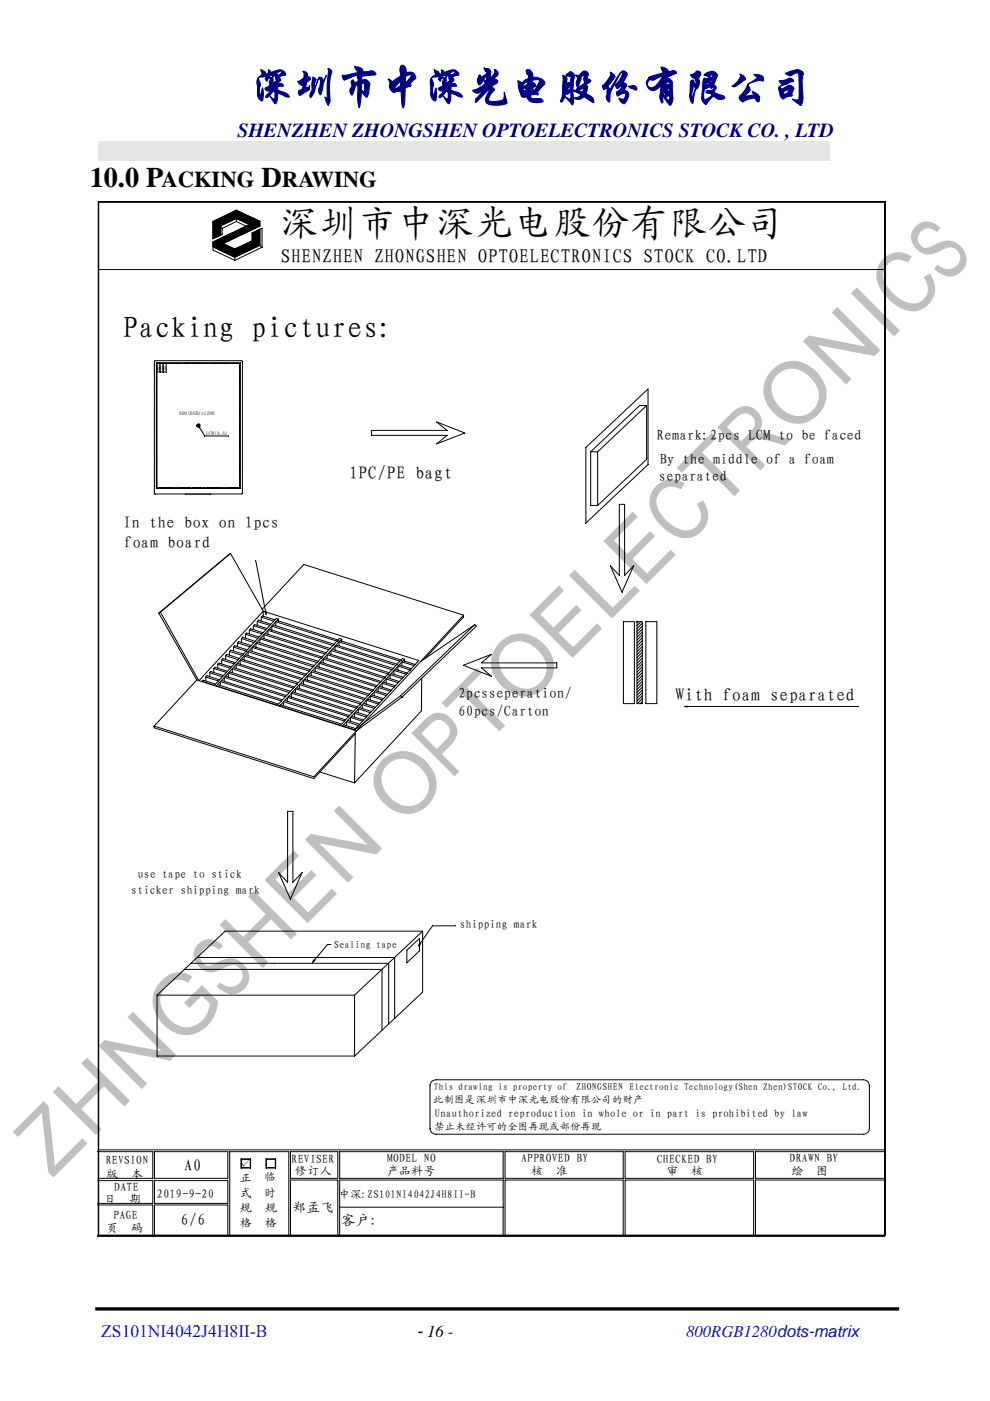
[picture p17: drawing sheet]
<svg xmlns="http://www.w3.org/2000/svg" width="210mm" height="297mm" viewBox="0 0 210 297" stroke-linecap="round" stroke-linejoin="round" font-family="sans-serif">
<defs><g id="words">
<text font-size="18" fill="#bfbfbf" x="10.8" y="250.2" transform="rotate(-45 10.8 250.2)">ZHNGSHEN OPTOELECTRONICS</text>
<text font-size="9.2" fill="#000080" x="53.1" y="21.1">深圳市中深光电股份有限公司</text>
<text font-size="7.8" x="59.7" y="50.1">深圳市中深光电股份有限公司</text>
<text font-size="6.4" x="26.1" y="71.6">Packing pictures:</text>
<g font-size="6">
<text x="19" y="39.7">10.0 P</text>
<text x="55.5" y="39.7">D</text>
</g>
<g font-size="4.8">
<text x="34.2" y="39.7">ACKING</text>
<text x="59.8" y="39.7">RAWING</text>
</g>
<text font-size="4.2" fill="#000080" x="50.4" y="29.1">SHENZHEN ZHONGSHEN OPTOELECTRONICS STOCK CO. , LTD</text>
<text font-size="4.1" x="59.5" y="55.8">SHENZHEN ZHONGSHEN OPTOELECTRONICS STOCK CO.LTD</text>
<g font-size="3.8">
<text x="74" y="101.5">1PC/PE bagt</text>
<text x="143.3" y="148.7">With foam separated</text>
</g>
<text font-size="3.7" fill="#00f" x="21.5" y="283.5">ZS101NI4042J4H8II-B</text>
<g font-size="3.5">
<text x="26.1" y="112">In the box on 1pcs</text>
<text x="26.3" y="116.2">foam board</text>
<text x="39" y="248.3">A0</text>
<text x="88.4" y="283.5">- 16 -</text>
</g>
<text font-size="3.5" fill="#00f" x="145.5" y="283.5">800RGB1280dots-matrix</text>
<text font-size="3.3" x="38.4" y="259.7">6/6</text>
<g font-size="3">
<text x="139.3" y="93.3">Remark:2pcs LCM to be faced</text>
<text x="139.7" y="102">separated</text>
<text x="139.9" y="98.3">By the middle of a foam</text>
<text x="97.2" y="147.9">2pcsseperation/</text>
<text x="97.2" y="151.7">60pcs/Carton</text>
</g>
<text font-size="2.9" x="72.5" y="259.7">客户:</text>
<text font-size="2.8" x="62.1" y="256.9">郑孟飞</text>
<text font-size="2.6" x="33.3" y="253.9">2019-9-20</text>
<g font-size="2.5">
<text x="27.9" y="189.4">sticker shipping mark</text>
<text x="29.2" y="186.1">use tape to stick</text>
<text x="22.4" y="246.8">REVSION</text>
<text x="22.7" y="249.8">版</text>
<text x="27.9" y="249.8">本</text>
<text x="50.9" y="250.5">正</text>
<text x="56.1" y="250.4">临</text>
<text x="61.8" y="246.5">REVISER</text>
<text x="62.6" y="249.1">修订人</text>
<text x="82.1" y="249.2">产品料号</text>
<text x="82.1" y="246.4">MODEL NO</text>
<text x="110.5" y="246.5">APPROVED BY</text>
<text x="112.7" y="249">核</text>
<text x="117.9" y="249">准</text>
<text x="139.3" y="246.6">CHECKED BY</text>
<text x="141.4" y="249">审</text>
<text x="146.6" y="249">核</text>
<text x="167.5" y="246.4">DRAWN BY</text>
<text x="168" y="249">绘</text>
<text x="173.2" y="249">图</text>
<text x="22.2" y="255.2">日</text>
<text x="24.2" y="252.6">DATE</text>
<text x="27.4" y="255.2">期</text>
<text x="50.9" y="253.7">式</text>
<text x="51" y="256.9">规</text>
<text x="56.1" y="253.7">时</text>
<text x="56.3" y="256.9">规</text>
<text x="22.6" y="261.2">页</text>
<text x="24" y="258.5">PAGE</text>
<text x="27.8" y="261.2">码</text>
<text x="50.9" y="260.2">格</text>
<text x="56.2" y="260.2">格</text>
</g>
<text font-size="2.4" x="97.6" y="196.8">shipping mark</text>
<g font-size="2.3">
<text x="92.2" y="236.7">Unauthorized reproduction in whole or in part is prohibited by law</text>
<text x="71.9" y="254">中深:ZS101NI4042J4H8II-B</text>
</g>
<text font-size="2.2" x="50.8" y="247.5">√</text>
<g font-size="2.1">
<text x="70.9" y="201">Sealing tape</text>
<text x="92" y="233.9">此制图是 深圳市中深光电股份有限公司的财产</text>
<text x="122.2" y="231.2">ZHONGSHEN</text>
<text x="92.2" y="239.5">禁止未经许可的全图再现或部份再现</text>
</g>
<g font-size="2">
<text x="92" y="231.2">This drawing is property of</text>
<text x="133.5" y="231.2">Electronic Technology(Shen Zhen)STOCK Co., Ltd.</text>
</g>
<g font-size="1.1">
<text x="33.4" y="78.4">RGB</text>
<text x="38" y="87.9">800(RGB)x1280</text>
<text x="43.7" y="92.2">LCM(A.A)</text>
</g>
</g></defs>
<path d="M20.8 30.1h155.2v4h-155.2z" fill="#e5e5e5"/>
<path d="M20.2 277.5h170.5" fill="none" stroke="#010101" stroke-width=".71" stroke-linecap="butt"/>
<g fill="none" stroke="#000" stroke-width=".21">
<path d="M20.9 57.1h166.8M45.2 52.3l4.6 2.2M46.8 47.9l.3 .5M46.8 47.9v2M47.1 48.4v1.3l-.3 .2M49.8 54.5v.7M50.1 47l-3 1.4M50.1 46.3v.7M50.1 47l2.1 1M50.1 46.3l-3.3 1.6M50.1 46.3l2.8 1.3-7.7 3.7v1.7l4.6 2.2M55.1 48.6l-1.6 .8v1.7l-3.7 1.7-2.5-1.2 7.8-3.7v-1l-5-2.3-4.9 2.4v3.6l1.6-.7"/>
<path d="M55.1 52l.5 .4M55.1 48.6l.5-.2v4M55.1 48.6v3.4M55.1 52l-5.3 2.5M55.6 52.4l-5.8 2.8M32.8 76.6h18.6v28.1h-18.6zM33.9 77v1.9M34.6 77v1.9M35.2 77v1.9h-1.9M33.3 86.5v16.9h17.6v-16.9M42.4 90.7l1.1 1.7h5M50.9 86.5v-9.5h-17.6v9.5"/>
<path d="M78.8 91.2h16l-2.2-1.7 6 2.3-6 2.3 2.2-1.8h-16zM124.3 94.9l13.2-12.4v16l-13.2 12.4zM125.3 95.8h1.5M125.3 95.8v11.4h1.5M126.8 95.8v11.4M137.2 86h-1.5l-10.4 9.8M137.2 86v11.4l-10.4 9.8M137.2 86l-10.4 9.8M33.2 103.6v-26.7h17.8v26.7h-17.8M39.4 104.7h5.3M48.9 117.3l-15.2 12.7M48.9 117.3l-14.9 12.5"/>
<path d="M48.9 117.3l6.9 12.3M54.2 118.9l2.1 10.7M131.4 106.9h1.1v15.1l1.9-2-2.5 5.5-2.4-5.5 1.9 2zM33.7 130l8 14.2M34 129.8l-.3 .2M47 139.9l.3-.2 2.6 .8M47 139.9l2.7 .9M47 139.9v.9M47.9 139l.2-.3 2.6 .9M47.9 139l2.6 .9M47.9 139v.8M48.7 138.1l.2-.3 2.7 .9"/>
<path d="M48.7 138.1l2.6 .8M48.7 138.1v.8M49.5 137.2l.3-.3 2.6 .9M49.5 137.2l2.7 .8M49.5 137.2v.8M50.4 136.3v.8M50.4 136.3l.2-.3 2.7 .9M50.4 136.3l2.6 .8M51.2 139.7l12.9 4.2M51.2 135.4l.3-.3 2.6 .9M51.2 135.4l2.6 .8M51.2 135.4v.8"/>
<path d="M51.8 139.9v-.8l12.9 4.1M52 138.8l13 4.1M52.1 134.5l.2-.3 2.6 .8M52.1 134.5l2.6 .8M52.1 134.5v.8M52.6 139v-.8l13 4.1M52.9 137.9l12.9 4.1M52.9 133.6l.2-.3 2.7 .9M52.9 133.6l2.7 .8M52.9 133.6v.8M53.4 138.1l.1-.8 12.9 4.1M53.7 137l13 4.1"/>
<path d="M53.7 132.7l.3-.3 2.6 .8M53.7 132.7l2.7 .8M53.7 132.7v.8M54.3 137.2v-.8l12.9 4.1M54.5 136.1l13 4.1M54.6 131.8l.2-.3 2.6 .9M54.6 131.8l2.6 .8M54.6 131.8v.8M55.1 136.3l.1-.9 12.9 4.2M55.4 135.2l12.9 4.1M55.4 130.9l.3-.3 2.6 .8M55.4 130.9l2.7 .8"/>
<path d="M55.4 130.9v.8M55.6 129.2l8.9-9.5 33.8 10.7M55.8 129.6v1.1M55.8 129.6l-13.6 14.7-8.2-14.5M55.8 129.6l33 10.4-13.7 14.8M56 135.4v-.8l12.9 4.1M56.2 134.3l13 4.1M56.8 134.5v-.9l13 4.2M57.1 133.4l12.9 4.1M57.7 133.6v-.8l12.9 4.1M57.9 132.5l12.9 4.1M58.5 132.7v-.9l13 4.1"/>
<path d="M58.8 131.6l12.9 4.1M59 131.3l-13.2 14.2M59 131.3l-.4-.2-13.2 14.3M59 131.3v.4M68.8 139.4l12.9 4.2M69.4 139.7v-.9l12.9 4.1M69.6 138.6l12.9 4M70.2 138.7v-.8l12.9 4.1M70.4 137.6l13 4.1M71.1 137.8v-.8l12.9 4.1M71.3 136.8l12.9 4M71.9 136.9v-.8l12.9 4.1"/>
<path d="M72.2 135.8l12.9 4.1M72.5 135.5l-13.2 14.2M72.5 135.5l-.5-.1-13.2 14.2M72.5 135.5v.4M85.8 139.8l-13.2 14.2M85.8 139.8v.4M85.8 139.8l-.5-.2-13.1 14.2M98.3 130.4v.4l-8.2 8.9M98.3 130.4l-31.7 34.3-33.9-10.8M100.7 132.4l.3 .4-15.7 15M100.7 132.4l-11.5 7.9M100.7 132.4l-15.7 15.1"/>
<path d="M132.2 131.8h2.4v17.4h-2.4zM135.1 131.8h1.1v17.4h-1.1zM135.4 131.8l-.3 .2M136 131.8l-.9 .9M136.2 132.1l-1.1 1.2M136.2 132.8l-1.1 1.1M136.2 133.4l-1.1 1.1M136.2 134l-1.1 1.1M136.2 134.6l-1.1 1.1M136.2 135.2l-1.1 1.1M136.2 135.8l-1.1 1.1M136.2 136.4l-1.1 1.2"/>
<path d="M136.2 137.1l-1.1 1.1M136.2 137.7l-1.1 1.1M136.2 138.3l-1.1 1.1M136.2 138.9l-1.1 1.1M136.2 139.5l-1.1 1.2M137 131.8h2.3v17.4h-2.3zM32.7 153.9v.4l33.9 10.8 8.8-9.5-.2 10.4M41.7 144.2l-9 9.7M41.7 144.2l33.4 10.6M42.8 144.4l.3-.2 2.6 .8M42.8 144.4v.1M42.8 144.4l2.6 .9"/>
<path d="M43.7 143.6l-.1 .8M43.7 143.6l.2-.3 2.6 .8M43.7 143.6l2.6 .8M44.5 142.6l.2-.2 2.7 .8M44.5 142.6l2.6 .9M44.5 142.6v.9M45.3 141.7l.3-.2 2.6 .8M45.3 141.7l2.7 .9M45.3 141.7v.9M45.9 145.5l13 4M46.1 145.2l13 4.1M46.2 140.8l.2-.2 2.6 .8"/>
<path d="M46.2 140.8l2.6 .9M46.2 140.8v.9M46.7 145.4l.1-.9 12.9 4.1M47 144.3l12.9 4.1M47.6 144.4v-.8l12.9 4.1M47.8 143.3l13 4.2M48.4 143.6v-.9l13 4.1M48.7 142.5l12.9 4.1M49.3 142.6v-.8l12.9 4.1M49.5 141.5l13 4.2M50.1 141.7v-.8l12.9 4.1M50.4 140.7l12.9 4"/>
<path d="M50.9 140.8v-.8l13 4.1M59.3 149.8l12.9 4M59.5 149.4l13 4.1M60.1 149.6v-.8l13 4.1M60.4 148.5l12.9 4.1M61 148.7v-.9l12.9 4.2M61.2 147.6l12.9 4.1M61.8 147.8v-.8l12.9 4.1M62.1 146.7l12.8 4.1M62.6 146.9l.1-.9 12.9 4.2M62.9 145.8l12.9 4.1M63.5 146v-.8l12.9 4.1"/>
<path d="M63.7 144.9l13 4.1M64.3 145.1v-.9l12.9 4.1M64.6 144l12.9 4.1M65.2 144.2v-.9l12.9 4.1M65.4 143.1l12.9 4.1M66 143.3v-.9l12.9 4.1M66.3 142.2l12.9 4.1M66.9 142.3v-.8l12.9 4.1M67.1 141.3l12.9 4.1M67.7 141.5v-.9l12.9 4.1M67.9 140.4l12.9 4.1M68.5 140.5l.1-.8 12.9 4.1"/>
<path d="M72.7 153.9l2.5 .8M72.7 153.9v.1M72.9 153.7l2.6 .8M73.5 153.8v-.8l2.5 .8M73.8 152.7l2.5 .9M74.3 152.1v.8M74.3 152.1l2.6 .8M74.6 151.8l2.5 .9M75.2 152v-.8l2.5 .8M75.4 150.9l2.6 .8M76.3 150.1l2.5 .8M76.9 150.2v-.8l2.5 .8"/>
<path d="M77.1 149.1l2.5 .8M77.7 148.5v.8M77.7 148.5l2.6 .8M77.9 148.2l2.6 .8M78.5 148.4v-.8l2.6 .8M78.5 151.1l-2.5-.8v.8M78.8 147.3l2.5 .8M79.6 146.4l2.6 .8M80.5 145.5l2.5 .8M81.3 144.6l2.6 .8M81.9 147.5l-2.5-.8v.8M82.1 143.7l2.6 .8"/>
<path d="M82.8 146.6l-2.6-.8v.8M83 142.8l2.5 .8M83.6 145.7l-2.5-.9v.9M83.8 141.9l2.6 .8M84.4 144.7l-2.5-.7v.8M84.7 141l2.5 .8M85 147.5l.3 .3-9.8 7.2-.4-.2M85 147.5l-9.9 7.3M85.3 143.9l-2.6-.9v.9M85.5 140.1l2.5 .8M86.1 142.9l-2.5-.7v.8M87 142l-2.6-.8v.9"/>
<path d="M87.8 141.1l-2.5-.8-.1 .9M89.4 143.8v6.9l-14.2 15.3M98.3 141.1l5.9-2.4-2.1 1.8h16v1.1h-16l2.1 1.8zM136.2 148.1l-1.1 1.1M136.2 148.7l-.4 .5M136.2 140.1l-1.1 1.2M136.2 140.8l-1.1 1.1M136.2 141.4l-1.1 1.1M136.2 142l-1.1 1.1M136.2 142.6l-1.1 1.1M136.2 143.2l-1.1 1.1M136.2 143.8l-1.1 1.1"/>
<path d="M136.2 144.4l-1.1 1.2M136.2 145.1l-1.1 1.1M136.2 145.7l-1.1 1.1M136.2 146.3l-1.1 1.1M136.2 146.9l-1.1 1.1M136.2 147.5l-1.1 1.1M145.8 149.8h36.2M61 172h1.1v15.1l1.9-2.1-2.4 5.6-2.5-5.6 1.9 2.1zM67.8 163.7l7.4 2.3M89.6 197.4v13l-14.4 13.5M89.6 197.4l-14.4 13.6M89.6 197.4h-41.8l-14.5 13.6"/>
<path d="M96.6 196.3h-4.9l-2.6 3.7M33.3 211h41.9M33.3 211v12.9h41.9M39.1 205.5h41.9v12.9M40.5 204.2h41.9v12.9M41.8 203h41.9v12.9M70.2 200.3h-.7l-2.8 3.2M75.2 211v12.9M86.3 201.5l2.7-2.5v2.6l-2.7 2.5zM91.6 229.3l.9-.4h90.6a1.29 1.29 0 0 1 1.3 1.3v9a1.28 1.28 0 0 1-1.3 1.3h-90.6a1.24 1.24 0 0 1-1.3-1.3v-9.2zM20.7 255.5h11.7v6.7M20.7 244.2h11.7v5.6h-11.7"/>
<path d="M20.7 250.3h11.7v4.8h-11.7M20.8 243.8h166.9M32.8 244.2h15.5v5.6h-15.5zM32.8 250.3h15.5v4.8h-15.5zM51.1 245.7h2v1.9h-2zM51.2 245.8h1.9v1.7h-1.9zM56.4 245.7h2.1v1.9h-2.1zM56.5 245.8h1.9v1.7h-1.9zM61.6 244.2h10v5.6h-10zM72 255.9h34.7M72 244.2h34.7v5.6h-34.7zM107.1 244.2h25.1v5.6h-25.1z"/>
<path d="M132.6 244.2h27.2v5.6h-27.2zM187.7 244.2h-27.5v5.6h27.5M187.7 250.2h-27.5v11.9M20.7 262.1h166.8M20.9 261.9v-219.1h166.8v219.1M48.3 262.1v-6.6h-15.5v6.7M48.7 262.1v-17.9h12.6v17.9M61.6 262.1v-11.9h10v11.9M106.7 262.1v-11.9h-34.7v11.9M107.1 262.1v-11.9h25.1v11.9M132.6 262.1v-11.9h27.2v11.9"/>
<circle cx="42.1" cy="90.2" r=".32"/>
</g>
<g fill="#000" stroke="#000" stroke-width=".21">
<path d="M45.2 51.3l1.6 1.8-1.6-.8zM45.2 47l1.6 2.9-1.6 .7zM45.2 51.3l1.6-.8v2.6zM45.2 47l1.6-.8v3.7zM46.8 50.5l.5 2.9-.5-.3zM46.8 46.2l.5 1.4-.5 .3zM46.8 50.5l.5-.2v3.1zM46.8 46.2l.5-.3v1.7zM47.3 51.6l2.5 2.9-2.5-1.1zM47.3 50.3l2.5 .2-2.5 1.1zM47.3 45.9l2.5 .6-2.5 1.1zM47.3 51.6l2.5 1.2v1.7z"/>
<path d="M47.3 50.3l2.5-1.2v1.4zM47.3 45.9l2.5-1.2v1.8zM49.8 52.8v1.7zM49.8 49.1v1.4zM49.8 44.7v1.8zM49.8 52.8l.3 1.6-.3 .1zM49.8 49.1l.3 1.2-.3 .2zM49.8 44.7l.3 1.6-.3 .2zM49.8 52.8l.3-.2v1.8zM49.8 49.1l.3-.1v1.3zM49.8 44.7l.3-.1v1.7zM50.1 52.6v1.8z"/>
<path d="M50.1 49v1.3zM50.1 44.6v1.7zM50.1 52.6l2.8 .4-2.8 1.4zM50.1 49h2.8l-2.8 1.3zM50.1 44.6l2.8 3-2.8-1.3zM50.1 52.6l2.8-1.3v1.7zM50.1 49l2.8-1.4v1.4zM50.1 44.6l2.8 1.3v1.7zM52.9 51.3l.6 1.5-.6 .2zM52.9 45.9l.6 2.8-.6 .3zM52.9 51.3l.6-.2v1.7zM52.9 45.9l.6 .2v2.6z"/>
<path d="M53.5 49.4l1.6 2.6-1.6 .8zM53.5 46.1l1.6 1.8-1.6 .8zM53.5 49.4l1.6-.8v3.4zM53.5 46.1l1.6 .8v1zM41.7 90.2l.1 .2zM41.8 90.2l.1 .3zM41.8 90.2h.1v.3zM41.9 90.2l.2 .3h-.2zM41.9 90.2h.2v.3zM42.1 89.9l.1 .3h-.1zM42.1 89.9h.1v.3zM42.2 89.9l.2 .3z"/>
<path d="M42.1 90.2l.3 .5-.1 .1zM42.4 90.1v.1zM56.2 129.6h.2v.7zM145.2 149.8l.6-.1v.2zM66.6 203.5l.2 .1-.5 .5zM89 200l.2 .1-.5 .5z"/>
<path d="M20.8 42.8h166.9z" fill-rule="evenodd"/>
<path d="M187.7 42.8v219.1z" fill-rule="evenodd"/>
<path d="M20.8 42.8v219.1z" fill-rule="evenodd"/>
<path d="M20.8 261.9h166.9z" fill-rule="evenodd"/>
</g>
<use href="#words"/>
</svg>
